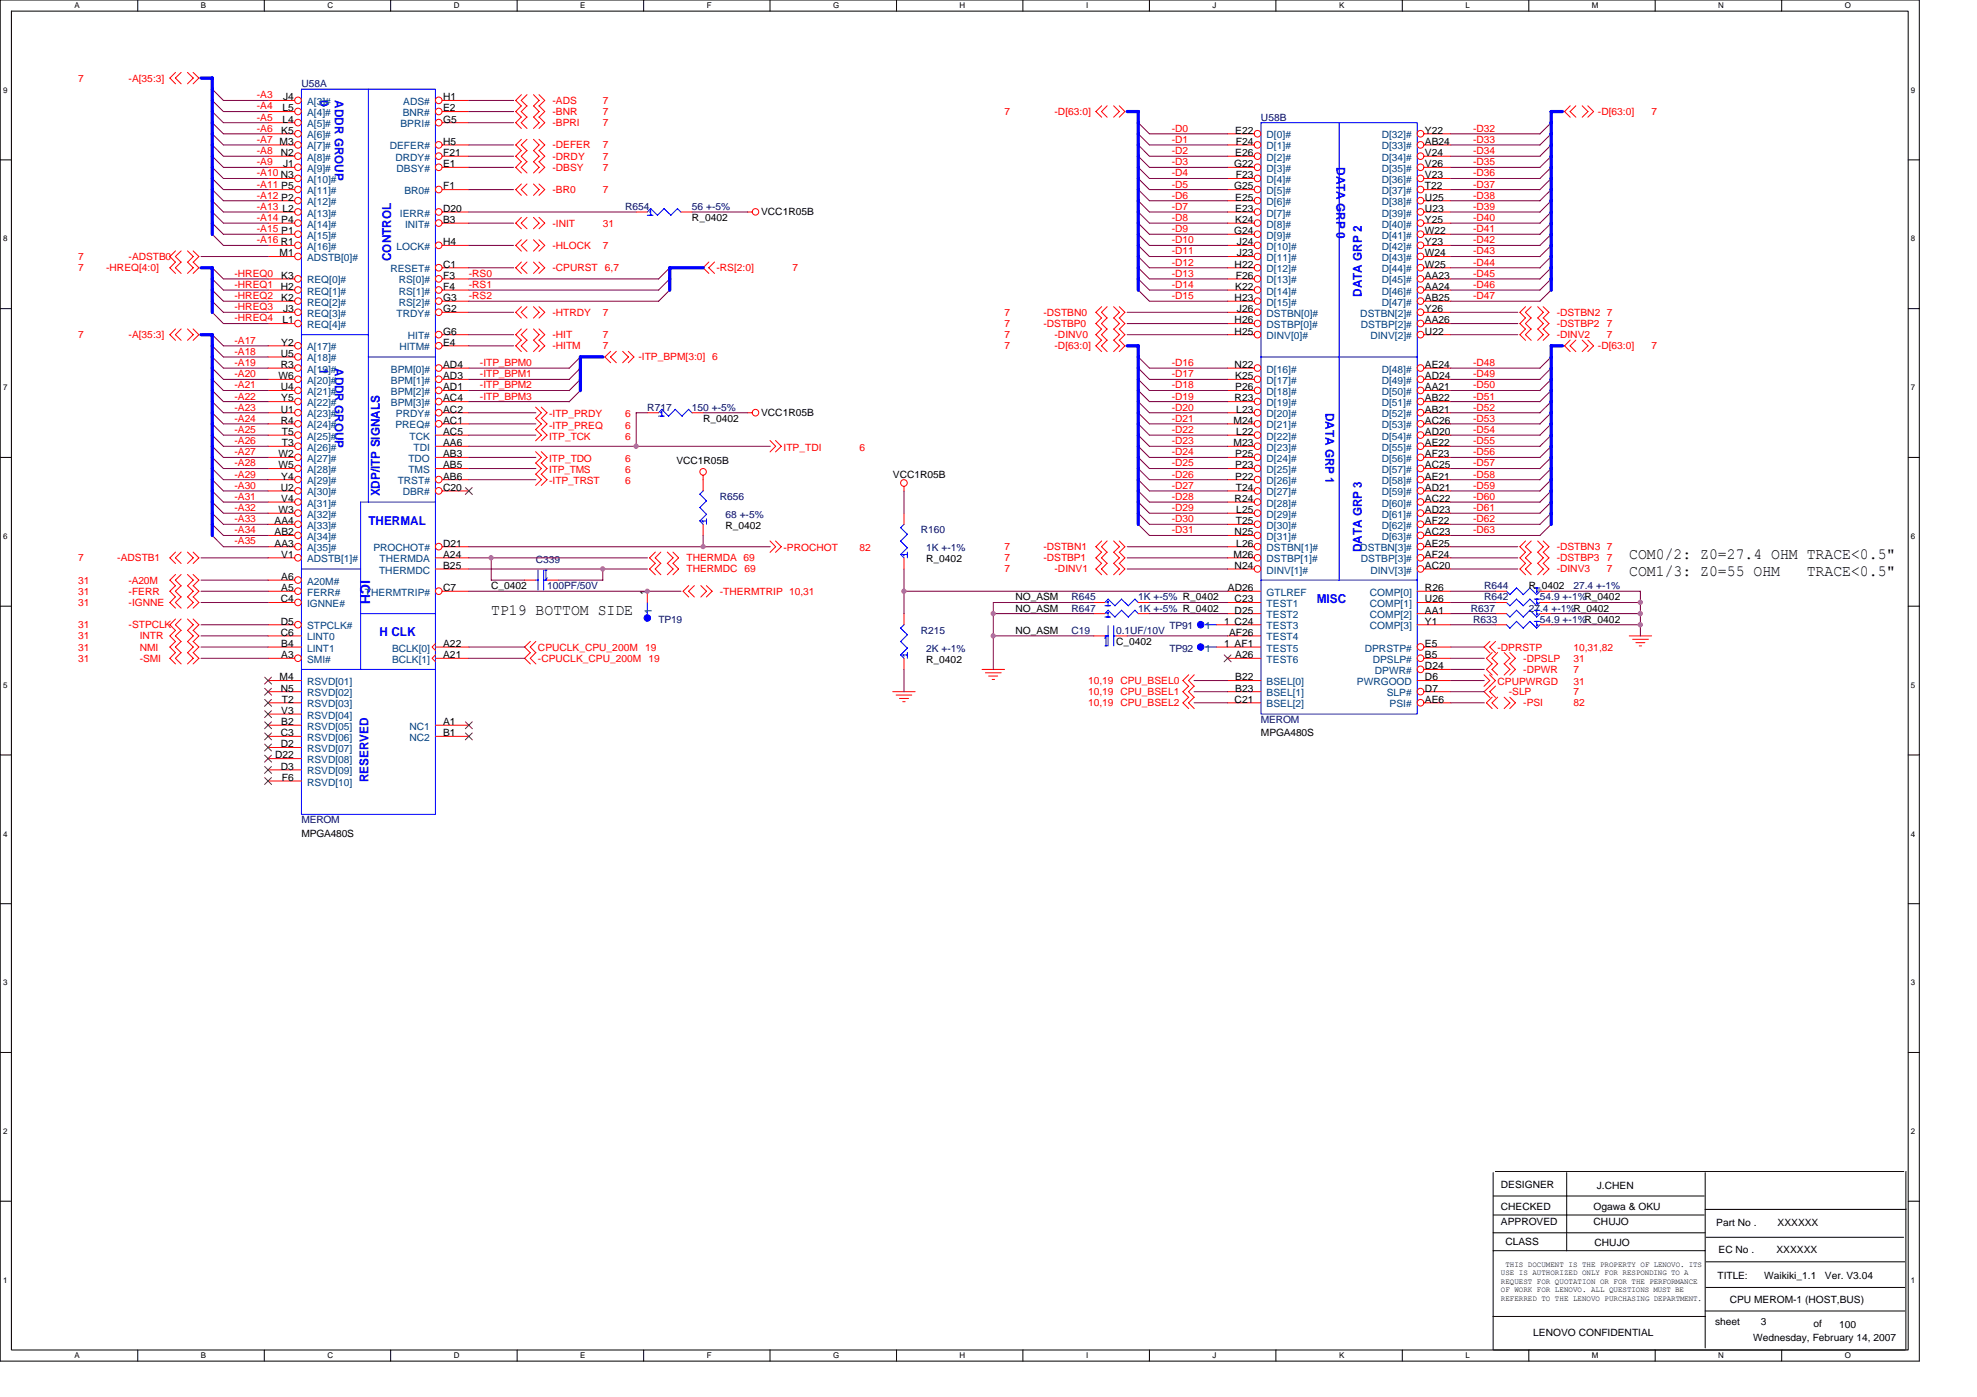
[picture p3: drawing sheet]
<svg xmlns="http://www.w3.org/2000/svg" width="297mm" height="210mm" viewBox="0 0 297 210" stroke-linecap="round" stroke-linejoin="round" font-family="sans-serif">
<defs><g id="words">
<g font-size="2.3">
<text x="244.8" y="84">COM0/2: Z0=27.4 OHM TRACE&lt;0.5&quot;</text>
<text x="244.8" y="86.5">COM1/3: Z0=55 OHM</text>
<text x="271.5" y="86.5">TRACE&lt;0.5&quot;</text>
<text x="73.8" y="92.4">TP19 BOTTOM SIDE</text>
</g>
<text font-size="2" fill="#00f" x="54.2" y="87.2" transform="rotate(90 54.2 87.2)">ICH</text>
<g font-size="1.8" fill="#00f">
<text x="48.1" y="15.1" transform="rotate(90 48.1 15.1)">0</text>
<text x="50.3" y="15.1" transform="rotate(90 50.3 15.1)">ADDR GROUP</text>
<text x="200.8" y="25.1" transform="rotate(90 200.8 25.1)">DATA GRP 0</text>
<text x="58.8" y="39.2" transform="rotate(-90 58.8 39.2)">CONTROL</text>
<text x="204.6" y="44.6" transform="rotate(-90 204.6 44.6)">DATA GRP 2</text>
<text x="48.1" y="55.3" transform="rotate(90 48.1 55.3)">1</text>
<text x="50.3" y="55.3" transform="rotate(90 50.3 55.3)">ADDR GROUP</text>
<text x="199.2" y="62" transform="rotate(90 199.2 62)">DATA GRP 1</text>
<text x="57.1" y="74.6" transform="rotate(-90 57.1 74.6)">XDP/ITP SIGNALS</text>
<text x="55.3" y="78.8">THERMAL</text>
<text x="204.6" y="83" transform="rotate(-90 204.6 83)">DATA GRP 3</text>
<text x="57" y="95.6">H CLK</text>
<text x="197.8" y="90.6">MISC</text>
<text x="55.4" y="117.5" transform="rotate(-90 55.4 117.5)">RESERVED</text>
</g>
<g font-size="1.5" fill="#f00">
<text x="11.8" y="12.3">7</text>
<text x="19.3" y="12.3">-A[35:3]</text>
<text x="38.6" y="14.8">-A3</text>
<text x="38.6" y="16.4">-A4</text>
<text x="83" y="15.6">-ADS</text>
<text x="83" y="17.3">-BNR</text>
<text x="90.6" y="17.3">7</text>
<text x="90.6" y="15.6">7</text>
<text x="150.9" y="17.3">7</text>
<text x="158.5" y="17.3">-D[63:0]</text>
<text x="240.1" y="17.3">-D[63:0]</text>
<text x="248.1" y="17.3">7</text>
<text x="38.6" y="21.5">-A7 M3</text>
<text x="38.6" y="18.1">-A5</text>
<text x="38.6" y="23.1">-A8</text>
<text x="38.6" y="19.8">-A6</text>
<text x="83" y="18.9">-BPRI</text>
<text x="83" y="24">-DRDY</text>
<text x="83" y="22.3">-DEFER</text>
<text x="90.6" y="24">7</text>
<text x="90.6" y="22.3">7</text>
<text x="90.6" y="18.9">7</text>
<text x="176.1" y="23.1">-D2</text>
<text x="176.1" y="19.8">-D0</text>
<text x="176.1" y="21.5">-D1</text>
<text x="221.3" y="19.8">-D32</text>
<text x="221.3" y="21.5">-D33</text>
<text x="221.3" y="23.1">-D34</text>
<text x="38.6" y="28.2">-A11 P5</text>
<text x="38.6" y="24.8">-A9</text>
<text x="38.6" y="29.8">-A12 P2</text>
<text x="38.6" y="26.5">-A10 N3</text>
<text x="83" y="25.7">-DBSY</text>
<text x="83" y="29">-BR0</text>
<text x="90.6" y="29">7</text>
<text x="90.6" y="25.7">7</text>
<text x="176.1" y="26.5">-D4</text>
<text x="176.1" y="29.8">-D6</text>
<text x="176.1" y="24.8">-D3</text>
<text x="176.1" y="28.2">-D5</text>
<text x="221.3" y="24.8">-D35</text>
<text x="221.3" y="28.2">-D37</text>
<text x="221.3" y="26.5">-D36</text>
<text x="221.3" y="29.8">-D38</text>
<text x="38.6" y="34.9">-A15 P1</text>
<text x="38.6" y="31.5">-A13 L2</text>
<text x="38.6" y="33.2">-A14 P4</text>
<text x="83" y="34">-INIT</text>
<text x="90.6" y="34">31</text>
<text x="176.1" y="33.2">-D8</text>
<text x="176.1" y="34.9">-D9</text>
<text x="176.1" y="31.5">-D7</text>
<text x="221.3" y="31.5">-D39</text>
<text x="221.3" y="33.2">-D40</text>
<text x="221.3" y="34.9">-D41</text>
<text x="11.8" y="39.1">7</text>
<text x="11.8" y="40.7">7</text>
<text x="16" y="40.7">-HREQ[4:0]</text>
<text x="19.3" y="39.1">-ADSTB0</text>
<text x="35.2" y="41.6">-HREQ0</text>
<text x="38.6" y="36.6">-A16 R1</text>
<text x="70.4" y="41.6">-RS0</text>
<text x="83" y="40.7">-CPURST</text>
<text x="83" y="37.4">-HLOCK</text>
<text x="90.6" y="37.4">7</text>
<text x="90.9" y="40.7">6,7</text>
<text x="107.7" y="40.7">-RS[2:0]</text>
<text x="119.1" y="40.7">7</text>
<text x="176.1" y="36.6">-D10</text>
<text x="176.1" y="38.2">-D11</text>
<text x="176.1" y="39.9">-D12</text>
<text x="176.1" y="41.6">-D13</text>
<text x="221.3" y="38.2">-D43</text>
<text x="221.3" y="39.9">-D44</text>
<text x="221.3" y="36.6">-D42</text>
<text x="221.3" y="41.6">-D45</text>
<text x="35.2" y="46.6">-HREQ3</text>
<text x="35.2" y="43.3">-HREQ1</text>
<text x="35.2" y="44.9">-HREQ2</text>
<text x="70.4" y="43.3">-RS1</text>
<text x="70.4" y="44.9">-RS2</text>
<text x="83" y="47.5">-HTRDY</text>
<text x="90.6" y="47.5">7</text>
<text x="150.9" y="47.5">7</text>
<text x="156.8" y="47.5">-DSTBN0</text>
<text x="176.1" y="43.3">-D14</text>
<text x="176.1" y="44.9">-D15</text>
<text x="221.3" y="44.9">-D47</text>
<text x="221.3" y="43.3">-D46</text>
<text x="233.9" y="47.5">-DSTBN2 7</text>
<text x="11.8" y="50.8">7</text>
<text x="19.3" y="50.8">-A[35:3]</text>
<text x="35.2" y="51.6">-A17</text>
<text x="35.2" y="53.3">-A18</text>
<text x="35.2" y="48.3">-HREQ4</text>
<text x="83" y="50.8">-HIT</text>
<text x="83" y="52.5">-HITM</text>
<text x="90.6" y="50.8">7</text>
<text x="90.6" y="52.5">7</text>
<text x="150.9" y="52.5">7</text>
<text x="150.9" y="50.8">7</text>
<text x="150.9" y="49.1">7</text>
<text x="156.8" y="49.1">-DSTBP0</text>
<text x="158.5" y="52.5">-D[63:0]</text>
<text x="158.5" y="50.8">-DINV0</text>
<text x="233.9" y="49.1">-DSTBP2</text>
<text x="233.9" y="50.8">-DINV2</text>
<text x="240.1" y="52.5">-D[63:0]</text>
<text x="241.4" y="50.8">7</text>
<text x="241.4" y="49.1">7</text>
<text x="248.1" y="52.5">7</text>
<text x="35.2" y="58.4">-A21</text>
<text x="35.2" y="56.7">-A20</text>
<text x="35.2" y="55">-A19</text>
<text x="72.1" y="55">-ITP_BPM0</text>
<text x="72.1" y="58.4">-ITP_BPM2</text>
<text x="72.1" y="56.7">-ITP_BPM1</text>
<text x="95.9" y="54.2">-ITP_BPM[3:0] 6</text>
<text x="176.1" y="58.4">-D18</text>
<text x="176.1" y="55">-D16</text>
<text x="176.1" y="56.7">-D17</text>
<text x="221.3" y="56.7">-D49</text>
<text x="221.3" y="58.4">-D50</text>
<text x="221.3" y="55">-D48</text>
<text x="35.2" y="61.7">-A23</text>
<text x="35.2" y="65">-A25</text>
<text x="35.2" y="60">-A22</text>
<text x="35.2" y="63.4">-A24</text>
<text x="72.1" y="60">-ITP_BPM3</text>
<text x="82.5" y="64.4">-ITP_PREQ</text>
<text x="82.5" y="62.7">-ITP_PRDY</text>
<text x="93.9" y="62.7">6</text>
<text x="93.9" y="64.4">6</text>
<text x="176.1" y="63.4">-D21</text>
<text x="176.1" y="65">-D22</text>
<text x="176.1" y="60">-D19</text>
<text x="176.1" y="61.7">-D20</text>
<text x="221.3" y="60">-D51</text>
<text x="221.3" y="63.4">-D53</text>
<text x="221.3" y="61.7">-D52</text>
<text x="221.3" y="65">-D54</text>
<text x="35.2" y="68.4">-A27</text>
<text x="35.2" y="70.1">-A28</text>
<text x="35.2" y="71.8">-A29</text>
<text x="35.2" y="66.7">-A26</text>
<text x="82.5" y="71.1">ITP_TMS</text>
<text x="82.5" y="69.4">ITP_TDO</text>
<text x="82.5" y="66.1">ITP_TCK</text>
<text x="93.9" y="71.1">6</text>
<text x="93.9" y="66.1">6</text>
<text x="93.9" y="69.4">6</text>
<text x="117.7" y="67.7">ITP_TDI</text>
<text x="129.1" y="67.7">6</text>
<text x="176.1" y="66.7">-D23</text>
<text x="176.1" y="68.4">-D24</text>
<text x="176.1" y="71.8">-D26</text>
<text x="176.1" y="70.1">-D25</text>
<text x="221.3" y="66.7">-D55</text>
<text x="221.3" y="68.4">-D56</text>
<text x="221.3" y="70.1">-D57</text>
<text x="221.3" y="71.8">-D58</text>
<text x="35.2" y="73.4">-A30</text>
<text x="35.2" y="75.1">-A31</text>
<text x="35.2" y="76.8">-A32</text>
<text x="82.5" y="72.8">-ITP_TRST</text>
<text x="93.9" y="72.8">6</text>
<text x="176.1" y="76.8">-D29</text>
<text x="176.1" y="73.4">-D27</text>
<text x="176.1" y="75.1">-D28</text>
<text x="221.3" y="75.1">-D60</text>
<text x="221.3" y="76.8">-D61</text>
<text x="221.3" y="73.4">-D59</text>
<text x="35.2" y="80.1">-A34</text>
<text x="35.2" y="78.5">-A33</text>
<text x="35.2" y="81.8">-A35</text>
<text x="117.7" y="82.8">-PROCHOT</text>
<text x="129.1" y="82.8">82</text>
<text x="150.9" y="82.7">7</text>
<text x="156.8" y="82.7">-DSTBN1</text>
<text x="176.1" y="80.1">-D31</text>
<text x="176.1" y="78.5">-D30</text>
<text x="221.3" y="78.5">-D62</text>
<text x="221.3" y="80.1">-D63</text>
<text x="233.9" y="82.7">-DSTBN3 7</text>
<text x="11.8" y="89.4">31</text>
<text x="11.8" y="87.7">31</text>
<text x="11.8" y="84.3">7</text>
<text x="17.6" y="84.3">-ADSTB1</text>
<text x="19.3" y="89.4">-FERR</text>
<text x="19.3" y="87.7">-A20M</text>
<text x="103.1" y="86">THERMDC 69</text>
<text x="103.1" y="84.3">THERMDA 69</text>
<text x="108.2" y="89.4">-THERMTRIP 10,31</text>
<text x="150.9" y="86">7</text>
<text x="150.9" y="84.3">7</text>
<text x="156.8" y="84.3">-DSTBP1</text>
<text x="158.5" y="86">-DINV1</text>
<text x="233.9" y="84.3">-DSTBP3</text>
<text x="233.9" y="86">-DINV3</text>
<text x="241.4" y="86">7</text>
<text x="241.4" y="84.3">7</text>
<text x="11.8" y="91">31</text>
<text x="11.8" y="94.4">31</text>
<text x="19.3" y="91">-IGNNE</text>
<text x="19.3" y="94.4">-STPCLK</text>
<text x="11.8" y="99.4">31</text>
<text x="11.8" y="96.1">31</text>
<text x="11.8" y="97.7">31</text>
<text x="21" y="99.4">-SMI</text>
<text x="21" y="96.1">INTR</text>
<text x="21" y="97.7">NMI</text>
<text x="80.8" y="99.4">-CPUCLK_CPU_200M</text>
<text x="80.8" y="97.7">CPUCLK_CPU_200M</text>
<text x="96.9" y="97.7">19</text>
<text x="97.4" y="99.4">19</text>
<text x="225" y="97.7">-DPRSTP</text>
<text x="228.9" y="99.4">-DPSLP</text>
<text x="228.9" y="101.1">-DPWR</text>
<text x="236.4" y="99.4">31</text>
<text x="236.4" y="97.7">10,31,82</text>
<text x="236.4" y="101.1">7</text>
<text x="163.5" y="104.5">10,19 CPU_BSEL1</text>
<text x="163.5" y="102.8">10,19 CPU_BSEL0</text>
<text x="163.5" y="106.1">10,19 CPU_BSEL2</text>
<text x="225" y="102.9">CPUPWRGD</text>
<text x="226.7" y="104.5">-SLP</text>
<text x="228.9" y="106.1">-PSI</text>
<text x="236.4" y="102.9">31</text>
<text x="236.4" y="104.5">7</text>
<text x="236.4" y="106.1">82</text>
</g>
<g font-size="1.5">
<text x="42.4" y="16.7">L5</text>
<text x="42.5" y="15.1">J4</text>
<text x="66.6" y="15.1">H1</text>
<text x="66.6" y="16.7">E2</text>
<text x="42.2" y="23.5">N2</text>
<text x="42.3" y="20.1">K5</text>
<text x="42.4" y="18.4">L4</text>
<text x="66.6" y="18.4">G5</text>
<text x="66.6" y="21.8">H5</text>
<text x="66.6" y="23.5">F21</text>
<text x="185.6" y="20.1">E22</text>
<text x="185.6" y="23.5">E26</text>
<text x="185.7" y="21.8">F24</text>
<text x="214.1" y="20.1">Y22</text>
<text x="214.1" y="21.8">AB24</text>
<text x="214.1" y="23.5">V24</text>
<text x="42.5" y="25.1">J1</text>
<text x="66.6" y="28.5">F1</text>
<text x="66.6" y="25.1">E1</text>
<text x="185.4" y="25.1">G22</text>
<text x="185.4" y="28.5">G25</text>
<text x="185.7" y="26.8">F23</text>
<text x="214.1" y="25.1">V26</text>
<text x="214.1" y="26.8">V23</text>
<text x="214.1" y="28.5">T22</text>
<text x="66.6" y="31.8">D20</text>
<text x="66.6" y="33.5">B3</text>
<text x="104" y="33.2">R_0402</text>
<text x="114.4" y="32.4">VCC1R05B</text>
<text x="185.4" y="35.2">G24</text>
<text x="185.6" y="30.1">E25</text>
<text x="185.6" y="31.8">E23</text>
<text x="185.6" y="33.5">K24</text>
<text x="214.1" y="30.1">U25</text>
<text x="214.1" y="31.8">U23</text>
<text x="214.1" y="33.5">Y25</text>
<text x="214.1" y="35.2">W22</text>
<text x="42" y="38.5">M1</text>
<text x="42.3" y="41.9">K3</text>
<text x="66.6" y="36.9">H4</text>
<text x="66.6" y="40.2">C1</text>
<text x="66.6" y="41.9">F3</text>
<text x="185.5" y="40.2">H22</text>
<text x="185.7" y="41.9">F26</text>
<text x="185.8" y="36.9">J24</text>
<text x="185.8" y="38.5">J23</text>
<text x="214.1" y="36.9">Y23</text>
<text x="214.1" y="38.5">W24</text>
<text x="214.1" y="40.2">W25</text>
<text x="214.1" y="41.9">AA23</text>
<text x="42.2" y="43.6">H2</text>
<text x="42.3" y="45.2">K2</text>
<text x="42.5" y="46.9">J3</text>
<text x="66.6" y="43.6">F4</text>
<text x="66.6" y="45.2">G3</text>
<text x="66.6" y="46.9">G2</text>
<text x="185.5" y="45.2">H23</text>
<text x="185.6" y="43.6">K22</text>
<text x="185.8" y="46.9">J26</text>
<text x="214.1" y="43.6">AA24</text>
<text x="214.1" y="45.2">AB25</text>
<text x="214.1" y="46.9">Y26</text>
<text x="42.2" y="53.6">U5</text>
<text x="42.3" y="51.9">Y2</text>
<text x="42.4" y="48.6">L1</text>
<text x="66.6" y="50.3">G6</text>
<text x="66.6" y="51.9">E4</text>
<text x="185.5" y="50.3">H25</text>
<text x="185.5" y="48.6">H26</text>
<text x="214.1" y="50.3">U22</text>
<text x="214.1" y="48.6">AA26</text>
<text x="41.8" y="57">W6</text>
<text x="42.2" y="55.3">R3</text>
<text x="42.2" y="58.7">U4</text>
<text x="66.6" y="55.3">AD4</text>
<text x="66.6" y="57">AD3</text>
<text x="66.6" y="58.7">AD1</text>
<text x="185.5" y="55.3">N22</text>
<text x="185.6" y="57">K25</text>
<text x="185.6" y="58.7">P26</text>
<text x="214.1" y="55.3">AE24</text>
<text x="214.1" y="57">AD24</text>
<text x="214.1" y="58.7">AA21</text>
<text x="42.2" y="62">U1</text>
<text x="42.2" y="63.7">R4</text>
<text x="42.3" y="60.3">Y5</text>
<text x="42.4" y="65.4">T5</text>
<text x="66.6" y="60.3">AC4</text>
<text x="66.6" y="62">AC2</text>
<text x="66.6" y="63.7">AC1</text>
<text x="66.6" y="65.4">AC5</text>
<text x="105.6" y="63.4">R_0402</text>
<text x="114.4" y="62.5">VCC1R05B</text>
<text x="185.3" y="63.7">M24</text>
<text x="185.5" y="60.3">R23</text>
<text x="185.8" y="62">L23</text>
<text x="185.8" y="65.4">L22</text>
<text x="214.1" y="60.3">AB22</text>
<text x="214.1" y="62">AB21</text>
<text x="214.1" y="63.7">AC26</text>
<text x="214.1" y="65.4">AD20</text>
<text x="41.8" y="68.7">W2</text>
<text x="41.8" y="70.4">W5</text>
<text x="42.4" y="67">T3</text>
<text x="66.6" y="67">AA6</text>
<text x="66.6" y="68.7">AB3</text>
<text x="66.6" y="70.4">AB5</text>
<text x="101.6" y="69.7">VCC1R05B</text>
<text x="134.2" y="71.8">VCC1R05B</text>
<text x="185.3" y="67">M23</text>
<text x="185.6" y="68.7">P25</text>
<text x="185.6" y="70.4">P23</text>
<text x="214.1" y="67">AE22</text>
<text x="214.1" y="68.7">AF23</text>
<text x="214.1" y="70.4">AC25</text>
<text x="41.8" y="77.1">W3</text>
<text x="42.2" y="73.7">U2</text>
<text x="42.3" y="72.1">Y4</text>
<text x="42.3" y="75.4">V4</text>
<text x="66.6" y="73.7">C20</text>
<text x="66.6" y="72.1">AB6</text>
<text x="185.5" y="75.4">R24</text>
<text x="185.6" y="72.1">P22</text>
<text x="185.7" y="73.7">T24</text>
<text x="185.8" y="77.1">L25</text>
<text x="214.1" y="72.1">AE21</text>
<text x="214.1" y="73.7">AD21</text>
<text x="214.1" y="75.4">AC22</text>
<text x="214.1" y="77.1">AD23</text>
<text x="41.3" y="78.8">AA4</text>
<text x="41.3" y="80.4">AB2</text>
<text x="41.3" y="82.1">AA3</text>
<text x="42.3" y="83.8">V1</text>
<text x="66.6" y="82.1">D21</text>
<text x="66.6" y="83.8">A24</text>
<text x="109" y="79.5">R_0402</text>
<text x="185.3" y="83.8">M26</text>
<text x="185.5" y="80.4">N25</text>
<text x="185.7" y="78.8">T25</text>
<text x="185.8" y="82.1">L26</text>
<text x="214.1" y="78.8">AF22</text>
<text x="214.1" y="80.4">AC23</text>
<text x="214.1" y="82.1">AE25</text>
<text x="214.1" y="83.8">AF24</text>
<text x="42.3" y="87.1">A6</text>
<text x="42.3" y="88.8">A5</text>
<text x="66.6" y="88.8">C7</text>
<text x="66.6" y="85.5">B25</text>
<text x="73.8" y="88.5">C_0402</text>
<text x="97.2" y="89.4" transform="rotate(-90 97.2 89.4)">1</text>
<text x="139.2" y="84.5">R_0402</text>
<text x="184.5" y="88.8">AD26</text>
<text x="185.5" y="85.5">N24</text>
<text x="214.1" y="88.8">R26</text>
<text x="214.1" y="85.5">AC20</text>
<text x="229.7" y="88.5">R_0402</text>
<text x="42.2" y="90.5">C4</text>
<text x="42.2" y="95.5">C6</text>
<text x="42.2" y="93.9">D5</text>
<text x="152.6" y="91.9">NO_ASM</text>
<text x="152.6" y="95.2">NO_ASM</text>
<text x="152.6" y="90.2">NO_ASM</text>
<text x="183.9" y="93.9">1 C24</text>
<text x="184.7" y="95.5">AF26</text>
<text x="185.5" y="92.2">D25</text>
<text x="185.5" y="90.5">C23</text>
<text x="214.1" y="90.5">U26</text>
<text x="214.1" y="92.2">AA1</text>
<text x="214.1" y="93.9">Y1</text>
<text x="42.3" y="97.2">B4</text>
<text x="42.3" y="98.9">A3</text>
<text x="66.6" y="97.2">A22</text>
<text x="66.6" y="98.9">A21</text>
<text x="139.2" y="99.6">R_0402</text>
<text x="167.7" y="96.9">C_0402</text>
<text x="183.9" y="97.2">1 AF1</text>
<text x="185.6" y="98.9">A26</text>
<text x="214.1" y="97.2">E5</text>
<text x="214.1" y="98.9">B5</text>
<text x="214.1" y="100.6">D24</text>
<text x="42" y="102.2">M4</text>
<text x="42.2" y="103.9">N5</text>
<text x="42.3" y="107.3">V3</text>
<text x="42.4" y="105.6">T2</text>
<text x="185.5" y="105.6">C21</text>
<text x="185.6" y="102.2">B22</text>
<text x="185.6" y="103.9">B23</text>
<text x="214.1" y="105.6">AE6</text>
<text x="214.1" y="102.2">D6</text>
<text x="214.1" y="103.9">D7</text>
<text x="41.3" y="114">D22</text>
<text x="42.2" y="110.6">C3</text>
<text x="42.2" y="112.3">D2</text>
<text x="42.3" y="108.9">B2</text>
<text x="66.6" y="108.9">A1</text>
<text x="66.6" y="110.6">B1</text>
<text x="189.5" y="110.7">MPGA480S</text>
<text x="42.2" y="115.7">D3</text>
<text x="42.4" y="117.3">F6</text>
<text x="45.3" y="125.7">MPGA480S</text>
<text x="225.5" y="178.5">DESIGNER</text>
<text x="239.9" y="178.7">J.CHEN</text>
<text x="225.5" y="181.7">CHECKED</text>
<text x="225.5" y="184.1">APPROVED</text>
<text x="239.4" y="181.7">Ogawa &amp; OKU</text>
<text x="239.4" y="184.1">CHUJO</text>
<text x="257.9" y="184.3">Part No .</text>
<text x="267.1" y="184.3">XXXXXX</text>
<text x="226.2" y="187.1">CLASS</text>
<text x="239.6" y="187.3">CHUJO</text>
<text x="258.2" y="188.3">EC No .</text>
<text x="266.9" y="188.3">XXXXXX</text>
<text x="258" y="192.1">TITLE:</text>
<text x="259.9" y="195.8">CPU MEROM-1 (HOST,BUS)</text>
<text x="265.1" y="192.1">Waikiki_1.1</text>
<text x="274.2" y="192.1">Ver. V3.04</text>
<text x="230.4" y="200.7">LENOVO CONFIDENTIAL</text>
<text x="257.7" y="199.2">sheet</text>
<text x="263.4" y="201.5">Wednesday, February 14, 2007</text>
<text x="264.6" y="199.2">3</text>
<text x="272.5" y="199.3">of</text>
<text x="276.3" y="199.5">100</text>
</g>
<g font-size="1.5" fill="#000080">
<text x="45.3" y="13.1">U58A</text>
<text x="189.5" y="18.1">U58B</text>
<text x="93.9" y="31.5">R654</text>
<text x="104" y="31.5">56 +-5%</text>
<text x="97.3" y="61.7">R717</text>
<text x="104" y="61.7">150 +-5%</text>
<text x="108.2" y="75.1">R656</text>
<text x="109" y="77.8">68 +-5%</text>
<text x="138.3" y="80.1">R160</text>
<text x="139.2" y="82.8">1K +-1%</text>
<text x="80.5" y="84.7">C339</text>
<text x="82.2" y="88.5">100PF/50V</text>
<text x="223" y="88.5">R644</text>
<text x="236.4" y="88.5">27.4 +-1%</text>
<text x="99" y="93.6">TP19</text>
<text x="138.3" y="95.2">R215</text>
<text x="161" y="91.9">R647</text>
<text x="161" y="95.2">C19</text>
<text x="161" y="90.2">R645</text>
<text x="167.7" y="95.2">0.1UF/10V</text>
<text x="171" y="91.9">1K +-5% R_0402</text>
<text x="171" y="90.2">1K +-5% R_0402</text>
<text x="175.7" y="94.6">TP91</text>
<text x="221" y="91.9">R637</text>
<text x="221.3" y="93.6">R633</text>
<text x="223" y="90.2">R642</text>
<text x="229.7" y="91.9">27.4 +-1%R_0402</text>
<text x="231.4" y="93.6">54.9 +-1%R_0402</text>
<text x="231.4" y="90.2">54.9 +-1%R_0402</text>
<text x="139.2" y="97.9">2K +-1%</text>
<text x="175.7" y="97.9">TP92</text>
<text x="189.5" y="108.6">MEROM</text>
<text x="45.3" y="123.7">MEROM</text>
</g>
<g font-size="1.5" fill="#004080">
<text x="46.1" y="15.8">A[3]#</text>
<text x="46.1" y="17.4">A[4]#</text>
<text x="60.5" y="17.4">BNR#</text>
<text x="60.6" y="15.8">ADS#</text>
<text x="46.1" y="19.1">A[5]#</text>
<text x="46.1" y="20.8">A[6]#</text>
<text x="46.1" y="22.5">A[7]#</text>
<text x="58.6" y="22.5">DEFER#</text>
<text x="60.2" y="19.1">BPRI#</text>
<text x="190.3" y="20.8">D[0]#</text>
<text x="190.3" y="22.5">D[1]#</text>
<text x="207.6" y="20.8">D[32]#</text>
<text x="207.6" y="22.5">D[33]#</text>
<text x="46.1" y="27.5">A[10]#</text>
<text x="46.1" y="29.2">A[11]#</text>
<text x="46.1" y="24.2">A[8]#</text>
<text x="46.1" y="25.8">A[9]#</text>
<text x="59.4" y="24.2">DRDY#</text>
<text x="59.6" y="25.8">DBSY#</text>
<text x="60.8" y="29.2">BR0#</text>
<text x="190.3" y="24.2">D[2]#</text>
<text x="190.3" y="25.8">D[3]#</text>
<text x="190.3" y="27.5">D[4]#</text>
<text x="190.3" y="29.2">D[5]#</text>
<text x="207.6" y="24.2">D[34]#</text>
<text x="207.6" y="25.8">D[35]#</text>
<text x="207.6" y="27.5">D[36]#</text>
<text x="207.6" y="29.2">D[37]#</text>
<text x="46.1" y="30.8">A[12]#</text>
<text x="46.1" y="32.5">A[13]#</text>
<text x="46.1" y="34.2">A[14]#</text>
<text x="46.1" y="35.9">A[15]#</text>
<text x="60.1" y="32.5">IERR#</text>
<text x="60.9" y="34.2">INIT#</text>
<text x="190.3" y="30.8">D[6]#</text>
<text x="190.3" y="32.5">D[7]#</text>
<text x="190.3" y="34.2">D[8]#</text>
<text x="190.3" y="35.9">D[9]#</text>
<text x="207.6" y="30.8">D[38]#</text>
<text x="207.6" y="32.5">D[39]#</text>
<text x="207.6" y="34.2">D[40]#</text>
<text x="207.6" y="35.9">D[41]#</text>
<text x="46.1" y="37.5">A[16]#</text>
<text x="46.1" y="39.2">ADSTB[0]#</text>
<text x="58.6" y="40.9">RESET#</text>
<text x="59.6" y="37.6">LOCK#</text>
<text x="190.3" y="37.5">D[10]#</text>
<text x="190.3" y="39.2">D[11]#</text>
<text x="190.3" y="40.9">D[12]#</text>
<text x="207.6" y="37.6">D[42]#</text>
<text x="207.6" y="39.2">D[43]#</text>
<text x="207.6" y="40.9">D[44]#</text>
<text x="46.1" y="42.6">REQ[0]#</text>
<text x="46.1" y="44.3">REQ[1]#</text>
<text x="46.1" y="45.9">REQ[2]#</text>
<text x="46.1" y="47.6">REQ[3]#</text>
<text x="59.6" y="47.6">TRDY#</text>
<text x="59.9" y="42.6">RS[0]#</text>
<text x="59.9" y="44.3">RS[1]#</text>
<text x="59.9" y="45.9">RS[2]#</text>
<text x="190.3" y="47.6">DSTBN[0]#</text>
<text x="190.3" y="42.6">D[13]#</text>
<text x="190.3" y="44.3">D[14]#</text>
<text x="190.3" y="45.9">D[15]#</text>
<text x="204.4" y="47.6">DSTBN[2]#</text>
<text x="207.6" y="42.6">D[45]#</text>
<text x="207.6" y="44.3">D[46]#</text>
<text x="207.6" y="45.9">D[47]#</text>
<text x="46.1" y="52.6">A[17]#</text>
<text x="46.1" y="49.3">REQ[4]#</text>
<text x="60" y="52.6">HITM#</text>
<text x="61.3" y="51">HIT#</text>
<text x="190.3" y="49.3">DSTBP[0]#</text>
<text x="190.3" y="51">DINV[0]#</text>
<text x="204.5" y="49.3">DSTBP[2]#</text>
<text x="205.9" y="51">DINV[2]#</text>
<text x="46.1" y="54.3">A[18]#</text>
<text x="46.1" y="56">A[19]#</text>
<text x="46.1" y="57.7">A[20]#</text>
<text x="46.1" y="59.4">A[21]#</text>
<text x="58.7" y="56">BPM[0]#</text>
<text x="58.7" y="57.7">BPM[1]#</text>
<text x="58.7" y="59.4">BPM[2]#</text>
<text x="190.3" y="56">D[16]#</text>
<text x="190.3" y="57.7">D[17]#</text>
<text x="190.3" y="59.4">D[18]#</text>
<text x="207.6" y="56">D[48]#</text>
<text x="207.6" y="57.7">D[49]#</text>
<text x="207.6" y="59.4">D[50]#</text>
<text x="46.1" y="61">A[22]#</text>
<text x="46.1" y="62.7">A[23]#</text>
<text x="46.1" y="64.4">A[24]#</text>
<text x="58.7" y="61">BPM[3]#</text>
<text x="59.4" y="64.4">PREQ#</text>
<text x="59.5" y="62.7">PRDY#</text>
<text x="190.3" y="61">D[19]#</text>
<text x="190.3" y="62.7">D[20]#</text>
<text x="190.3" y="64.4">D[21]#</text>
<text x="207.6" y="61">D[51]#</text>
<text x="207.6" y="62.7">D[52]#</text>
<text x="207.6" y="64.4">D[53]#</text>
<text x="46.1" y="66.1">A[25]#</text>
<text x="46.1" y="67.7">A[26]#</text>
<text x="46.1" y="69.4">A[27]#</text>
<text x="46.1" y="71.1">A[28]#</text>
<text x="61.4" y="69.4">TDO</text>
<text x="61.4" y="71.1">TMS</text>
<text x="61.5" y="66.1">TCK</text>
<text x="62.1" y="67.7">TDI</text>
<text x="190.3" y="66.1">D[22]#</text>
<text x="190.3" y="67.7">D[23]#</text>
<text x="190.3" y="69.4">D[24]#</text>
<text x="190.3" y="71.1">D[25]#</text>
<text x="207.6" y="66.1">D[54]#</text>
<text x="207.6" y="67.7">D[55]#</text>
<text x="207.6" y="69.4">D[56]#</text>
<text x="207.6" y="71.1">D[57]#</text>
<text x="46.1" y="72.8">A[29]#</text>
<text x="46.1" y="74.4">A[30]#</text>
<text x="46.1" y="76.1">A[31]#</text>
<text x="46.1" y="77.8">A[32]#</text>
<text x="59.8" y="72.8">TRST#</text>
<text x="60.5" y="74.4">DBR#</text>
<text x="190.3" y="72.8">D[26]#</text>
<text x="190.3" y="74.4">D[27]#</text>
<text x="190.3" y="76.1">D[28]#</text>
<text x="190.3" y="77.8">D[29]#</text>
<text x="207.6" y="72.8">D[58]#</text>
<text x="207.6" y="74.4">D[59]#</text>
<text x="207.6" y="76.1">D[60]#</text>
<text x="207.6" y="77.8">D[61]#</text>
<text x="46.1" y="79.5">A[33]#</text>
<text x="46.1" y="81.1">A[34]#</text>
<text x="46.1" y="82.8">A[35]#</text>
<text x="56.1" y="82.8">PROCHOT#</text>
<text x="190.3" y="82.8">DSTBN[1]#</text>
<text x="190.3" y="79.5">D[30]#</text>
<text x="190.3" y="81.1">D[31]#</text>
<text x="204.4" y="82.8">DSTBN[3]#</text>
<text x="207.6" y="79.5">D[62]#</text>
<text x="207.6" y="81.1">D[63]#</text>
<text x="46.1" y="87.8">A20M#</text>
<text x="46.1" y="84.5">ADSTB[1]#</text>
<text x="46.1" y="89.5">FERR#</text>
<text x="54.8" y="89.5">THERMTRIP#</text>
<text x="57" y="86.2">THERMDC</text>
<text x="57" y="84.5">THERMDA</text>
<text x="190.3" y="84.5">DSTBP[1]#</text>
<text x="190.3" y="89.5">GTLREF</text>
<text x="190.3" y="86.2">DINV[1]#</text>
<text x="204.5" y="84.5">DSTBP[3]#</text>
<text x="205.8" y="89.5">COMP[0]</text>
<text x="205.9" y="86.2">DINV[3]#</text>
<text x="46.1" y="94.6">STPCLK#</text>
<text x="46.1" y="91.2">IGNNE#</text>
<text x="98" y="92.2" transform="rotate(-90 98 92.2)">1</text>
<text x="181.1" y="94.6">1</text>
<text x="190.3" y="94.6">TEST3</text>
<text x="190.3" y="92.9">TEST2</text>
<text x="190.3" y="91.2">TEST1</text>
<text x="205.8" y="91.2">COMP[1]</text>
<text x="205.8" y="92.9">COMP[2]</text>
<text x="205.8" y="94.6">COMP[3]</text>
<text x="46.1" y="99.6">SMI#</text>
<text x="46.1" y="96.2">LINT0</text>
<text x="46.1" y="97.9">LINT1</text>
<text x="58.9" y="97.9">BCLK[0]</text>
<text x="58.9" y="99.6">BCLK[1]</text>
<text x="181.1" y="97.9">1</text>
<text x="190.3" y="97.9">TEST5</text>
<text x="190.3" y="96.2">TEST4</text>
<text x="190.3" y="99.6">TEST6</text>
<text x="205.1" y="97.9">DPRSTP#</text>
<text x="206.2" y="99.6">DPSLP#</text>
<text x="206.6" y="101.3">DPWR#</text>
<text x="46.1" y="102.9">RSVD[01]</text>
<text x="46.1" y="104.6">RSVD[02]</text>
<text x="46.1" y="106.3">RSVD[03]</text>
<text x="46.1" y="108">RSVD[04]</text>
<text x="190.3" y="102.9">BSEL[0]</text>
<text x="190.3" y="104.6">BSEL[1]</text>
<text x="190.3" y="106.3">BSEL[2]</text>
<text x="203.9" y="102.9">PWRGOOD</text>
<text x="208.4" y="104.6">SLP#</text>
<text x="208.8" y="106.3">PSI#</text>
<text x="46.1" y="109.6">RSVD[05]</text>
<text x="46.1" y="111.3">RSVD[06]</text>
<text x="46.1" y="113">RSVD[07]</text>
<text x="61.5" y="109.6">NC1</text>
<text x="61.5" y="111.3">NC2</text>
<text x="46.1" y="114.7">RSVD[08]</text>
<text x="46.1" y="116.4">RSVD[09]</text>
<text x="46.1" y="118">RSVD[10]</text>
</g>
<g font-size="1.2">
<text x="11.2" y="1.3">A</text>
<text x="30.2" y="1.3">B</text>
<text x="49.2" y="1.3">C</text>
<text x="68.2" y="1.3">D</text>
<text x="87.2" y="1.3">E</text>
<text x="106.2" y="1.3">F</text>
<text x="125.2" y="1.3">G</text>
<text x="144.2" y="1.3">H</text>
<text x="163.2" y="1.3">I</text>
<text x="182.2" y="1.3">J</text>
<text x="201.2" y="1.3">K</text>
<text x="220.2" y="1.3">L</text>
<text x="239.2" y="1.3">M</text>
<text x="258.2" y="1.3">N</text>
<text x="277.2" y="1.3">O</text>
<text x=".5" y="13.9">9</text>
<text x="287.1" y="13.9">9</text>
<text x=".5" y="36.3">8</text>
<text x="287.1" y="36.3">8</text>
<text x=".5" y="58.6">7</text>
<text x="287.1" y="58.6">7</text>
<text x=".5" y="81">6</text>
<text x="287.1" y="81">6</text>
<text x=".5" y="103.3">5</text>
<text x="287.1" y="103.3">5</text>
<text x=".5" y="125.7">4</text>
<text x="287.1" y="125.7">4</text>
<text x=".5" y="148">3</text>
<text x="287.1" y="148">3</text>
<text x=".5" y="170.4">2</text>
<text x="287.1" y="170.4">2</text>
<text x="225.5" y="191.6">USE IS AUTHORIZED ONLY FOR RESPONDING TO A</text>
<text x="226.2" y="190.4">THIS DOCUMENT IS THE PROPERTY OF LENOVO. ITS</text>
<text x=".5" y="192.7">1</text>
<text x="225.5" y="192.9">REQUEST FOR QUOTATION OR FOR THE PERFORMANCE</text>
<text x="225.5" y="194.2">OF WORK FOR LENOVO. ALL QUESTIONS MUST BE</text>
<text x="225.5" y="195.5">REFERRED TO THE LENOVO PURCHASING DEPARTMENT.</text>
<text x="287.1" y="192.7">1</text>
<text x="11.2" y="204.1">A</text>
<text x="30.2" y="204.1">B</text>
<text x="49.2" y="204.1">C</text>
<text x="68.2" y="204.1">D</text>
<text x="87.2" y="204.1">E</text>
<text x="106.2" y="204.1">F</text>
<text x="125.2" y="204.1">G</text>
<text x="144.2" y="204.1">H</text>
<text x="163.2" y="204.1">I</text>
<text x="182.2" y="204.1">J</text>
<text x="201.2" y="204.1">K</text>
<text x="220.2" y="204.1">L</text>
<text x="239.2" y="204.1">M</text>
<text x="258.2" y="204.1">N</text>
<text x="277.2" y="204.1">O</text>
</g>
</g></defs>
<path d="M0 0h288.4v204.5h-288.4zM1.7 1.7h285v201.1h-285z" fill="none" stroke="#000" stroke-width=".15"/>
<g fill="#fff">
<path d="M11.2 .2h.8v1.3h-.8z"/>
<path d="M11.2 203h.8v1.4h-.8z"/>
</g>
<path d="M20.7 0v1.7M20.7 202.8v1.7" fill="none" stroke="#000" stroke-width=".15"/>
<g fill="#fff">
<path d="M30.2 .2h.8v1.3h-.8z"/>
<path d="M30.2 203h.8v1.4h-.8z"/>
</g>
<path d="M39.7 0v1.7M39.7 202.8v1.7" fill="none" stroke="#000" stroke-width=".15"/>
<g fill="#fff">
<path d="M49.2 .2h.8v1.3h-.8z"/>
<path d="M49.2 203h.8v1.4h-.8z"/>
</g>
<path d="M58.7 0v1.7M58.7 202.8v1.7" fill="none" stroke="#000" stroke-width=".15"/>
<g fill="#fff">
<path d="M68.2 .2h.8v1.3h-.8z"/>
<path d="M68.2 203h.8v1.4h-.8z"/>
</g>
<path d="M77.7 0v1.7M77.7 202.8v1.7" fill="none" stroke="#000" stroke-width=".15"/>
<g fill="#fff">
<path d="M87.2 .2h.8v1.3h-.8z"/>
<path d="M87.2 203h.8v1.4h-.8z"/>
</g>
<path d="M96.7 0v1.7M96.7 202.8v1.7" fill="none" stroke="#000" stroke-width=".15"/>
<g fill="#fff">
<path d="M106.2 .2h.7v1.3h-.7z"/>
<path d="M106.2 203h.7v1.4h-.7z"/>
</g>
<path d="M115.7 0v1.7M115.7 202.8v1.7" fill="none" stroke="#000" stroke-width=".15"/>
<g fill="#fff">
<path d="M125.2 .2h.9v1.3h-.9z"/>
<path d="M125.2 203h.9v1.4h-.9z"/>
</g>
<path d="M134.7 0v1.7M134.7 202.8v1.7" fill="none" stroke="#000" stroke-width=".15"/>
<g fill="#fff">
<path d="M144.2 .2h.8v1.3h-.8z"/>
<path d="M144.2 203h.8v1.4h-.8z"/>
</g>
<path d="M153.7 0v1.7M153.7 202.8v1.7" fill="none" stroke="#000" stroke-width=".15"/>
<g fill="#fff">
<path d="M163.2 .2h.3v1.3h-.3z"/>
<path d="M163.2 203h.3v1.4h-.3z"/>
</g>
<path d="M172.7 0v1.7M172.7 202.8v1.7" fill="none" stroke="#000" stroke-width=".15"/>
<g fill="#fff">
<path d="M182.2 .2h.6v1.3h-.6z"/>
<path d="M182.2 203h.6v1.4h-.6z"/>
</g>
<path d="M191.7 0v1.7M191.7 202.8v1.7" fill="none" stroke="#000" stroke-width=".15"/>
<g fill="#fff">
<path d="M201.2 .2h.8v1.3h-.8z"/>
<path d="M201.2 203h.8v1.4h-.8z"/>
</g>
<path d="M210.7 0v1.7M210.7 202.8v1.7" fill="none" stroke="#000" stroke-width=".15"/>
<g fill="#fff">
<path d="M220.2 .2h.6v1.3h-.6z"/>
<path d="M220.2 203h.6v1.4h-.6z"/>
</g>
<path d="M229.7 0v1.7M229.7 202.8v1.7" fill="none" stroke="#000" stroke-width=".15"/>
<g fill="#fff">
<path d="M239.2 .2h.9v1.3h-.9z"/>
<path d="M239.2 203h.9v1.4h-.9z"/>
</g>
<path d="M248.7 0v1.7M248.7 202.8v1.7" fill="none" stroke="#000" stroke-width=".15"/>
<g fill="#fff">
<path d="M258.2 .2h.8v1.3h-.8z"/>
<path d="M258.2 203h.8v1.4h-.8z"/>
</g>
<path d="M267.7 0v1.7M267.7 202.8v1.7" fill="none" stroke="#000" stroke-width=".15"/>
<g fill="#fff">
<path d="M277.2 .2h.9v1.3h-.9z"/>
<path d="M277.2 203h.9v1.4h-.9z"/>
<path d="M.5 12.8h.6v1.4h-.6z"/>
<path d="M287.1 12.8h.7v1.4h-.7z"/>
<path d="M.5 35.2h.6v1.3h-.6z"/>
<path d="M287.1 35.2h.7v1.3h-.7z"/>
</g>
<path d="M0 24h1.7M286.7 24h1.7" fill="none" stroke="#000" stroke-width=".15"/>
<g fill="#fff">
<path d="M.5 57.6h.6v1.3h-.6z"/>
<path d="M287.1 57.6h.7v1.3h-.7z"/>
</g>
<path d="M0 46.4h1.7M286.7 46.4h1.7" fill="none" stroke="#000" stroke-width=".15"/>
<g fill="#fff">
<path d="M.5 79.9h.6v1.3h-.6z"/>
<path d="M287.1 79.9h.7v1.3h-.7z"/>
</g>
<path d="M0 68.7h1.7M286.7 68.7h1.7" fill="none" stroke="#000" stroke-width=".15"/>
<g fill="#fff">
<path d="M.5 102.3h.6v1.3h-.6z"/>
<path d="M287.1 102.3h.7v1.3h-.7z"/>
</g>
<path d="M0 91.1h1.7M286.7 91.1h1.7" fill="none" stroke="#000" stroke-width=".15"/>
<g fill="#fff">
<path d="M.5 124.6h.6v1.3h-.6z"/>
<path d="M287.1 124.6h.7v1.3h-.7z"/>
</g>
<path d="M0 113.4h1.7M286.7 113.4h1.7" fill="none" stroke="#000" stroke-width=".15"/>
<g fill="#fff">
<path d="M.5 147h.6v1.3h-.6z"/>
<path d="M287.1 147h.7v1.3h-.7z"/>
</g>
<path d="M0 135.8h1.7M286.7 135.8h1.7" fill="none" stroke="#000" stroke-width=".15"/>
<g fill="#fff">
<path d="M.5 169.3h.6v1.3h-.6z"/>
<path d="M287.1 169.3h.7v1.3h-.7z"/>
</g>
<path d="M0 158.1h1.7M286.7 158.1h1.7" fill="none" stroke="#000" stroke-width=".15"/>
<g fill="#fff">
<path d="M.5 191.7h.6v1.3h-.6z"/>
<path d="M287.1 191.7h.7v1.3h-.7z"/>
</g>
<g fill="none" stroke="#000" stroke-width=".15">
<path d="M224.3 179.7h31.7M224.3 176.2v26.7M224.7 176h61.3M235.4 176.2v11.7M256.2 176.2v26.3M286.4 176v26.8M0 180.5h1.7M224.3 182.6h31.7M224.3 185.2h31.9M224.3 187.9h31.9M224.3 197.8h31.9M256.2 181.7h30.2"/>
<path d="M256.2 197h30M256.3 189.6h29.9M256.3 185.9h29.7M256.3 193.4h29.9M286.7 180.5h1.7M224.5 202.8h61.7"/>
</g>
<g fill="none" stroke="#f00" stroke-width=".15">
<path d="M26.4 10.9l-.9 .8 .9 .9M27.2 10.9l-.9 .8 .9 .9M28.2 10.9l.8 .8-.8 .9M29 10.9l.9 .8-.9 .9M40.3 15.1h4M40.3 16.8h4M40.3 18.4h4M66.4 15.1h4M66.4 16.8h4M66.4 18.4h4M78.3 17.6l-.8 .8 .8 .9M78.3 14.2l-.8 .9 .8 .8"/>
<path d="M78.3 15.9l-.8 .9 .8 .8M79.2 17.6l-.9 .8 .9 .9M79.2 14.2l-.9 .9 .9 .8M79.2 15.9l-.9 .9 .9 .8M80.2 17.6l.8 .8-.8 .9M80.2 14.2l.8 .9-.8 .8M80.2 15.9l.8 .9-.8 .8M81 17.6l.8 .8-.8 .9M81 14.2l.8 .9-.8 .8M81 15.9l.8 .9-.8 .8M165.5 15.9l-.8 .9 .8 .8M166.3 15.9l-.8 .9 .8 .8"/>
<path d="M167.3 15.9l.9 .9-.9 .8M168.2 15.9l.8 .9-.8 .8M235.9 15.9l-.8 .9 .8 .8M236.8 15.9l-.9 .9 .9 .8M237.7 15.9l.9 .9-.9 .8M238.6 15.9l.8 .9-.8 .8M26.4 39.4l-.9 .8 .9 .9M26.4 37.7l-.9 .8 .9 .9M27.2 39.4l-.9 .8 .9 .9M27.2 37.7l-.9 .8 .9 .9M28.2 39.4l.8 .8-.8 .9M28.2 37.7l.8 .8-.8 .9"/>
<path d="M29 39.4l.9 .8-.9 .9M29 37.7l.9 .8-.9 .9M40.3 31.9h4M40.3 20.1h4M40.3 21.8h4M40.3 36.9h4M40.3 38.5h4M40.3 23.5h4M40.3 25.1h4M40.3 26.8h4M40.3 28.5h4M40.3 30.2h4"/>
<path d="M40.3 33.5h4M40.3 35.2h4M66.4 31.9h4M66.4 21.8h4M66.4 36.9h4M66.4 23.5h4M66.4 25.1h4M66.4 28.5h4M66.4 33.5h4M78.3 39.4l-.8 .8 .8 .9M78.3 36l-.8 .9 .8 .8M78.3 24.3l-.8 .8 .8 .9"/>
<path d="M78.3 27.6l-.8 .9 .8 .9M78.3 22.6l-.8 .9 .8 .8M78.3 32.7l-.8 .8 .8 .9M78.3 20.9l-.8 .9 .8 .8M79.2 39.4l-.9 .8 .9 .9M79.2 36l-.9 .9 .9 .8M79.2 24.3l-.9 .8 .9 .9M79.2 27.6l-.9 .9 .9 .9M79.2 22.6l-.9 .9 .9 .8M79.2 32.7l-.9 .8 .9 .9M79.2 20.9l-.9 .9 .9 .8M80.2 39.4l.8 .8-.8 .9"/>
<path d="M80.2 36l.8 .9-.8 .8M80.2 24.3l.8 .8-.8 .9M80.2 27.6l.8 .9-.8 .9M80.2 22.6l.8 .9-.8 .8M80.2 32.7l.8 .8-.8 .9M80.2 20.9l.8 .9-.8 .8M81 39.4l.8 .8-.8 .9M81 36l.8 .9-.8 .8M81 24.3l.8 .8-.8 .9M81 27.6l.8 .9-.8 .9M81 22.6l.8 .9-.8 .8M81 32.7l.8 .8-.8 .9"/>
<path d="M81 20.9l.8 .9-.8 .8M95.6 31.9h1.7M102.3 31.9h1.7M106.5 39.4l-.9 .8 .9 .9M107.4 39.4l-.9 .8 .9 .9M112.3 31.9h.7M184.4 31.9h4M184.4 20.1h4M184.4 21.8h4M184.4 36.9h4M184.4 38.5h4M184.4 23.5h4"/>
<path d="M184.4 25.1h4M184.4 26.8h4M184.4 28.5h4M184.4 30.2h4M184.4 33.5h4M184.4 35.2h4M213.9 31.9h4.1M213.9 20.1h4.1M213.9 21.8h4.1M213.9 36.9h4.1M213.9 38.5h4.1M213.9 23.5h4.1"/>
<path d="M213.9 25.1h4.1M213.9 26.8h4.1M213.9 28.5h4.1M213.9 30.2h4.1M213.9 33.5h4.1M213.9 35.2h4.1M26.4 49.4l-.9 .9 .9 .8M27.2 49.4l-.9 .9 .9 .8M28.2 49.4l.8 .9-.8 .8M29 49.4l.9 .9-.9 .8M40.3 41.9h4M40.3 43.6h4"/>
<path d="M40.3 45.3h4M40.3 55.3h4M40.3 57h4M40.3 58.7h4M40.3 46.9h4M40.3 48.6h4M40.3 52h4M40.3 53.6h4M66.4 40.2h4M66.4 41.9h4M66.4 43.6h4M66.4 45.3h4"/>
<path d="M66.4 55.3h4M66.4 57h4M66.4 58.7h4M66.4 50.3h4M66.4 46.9h4M66.4 52h4M78.3 49.4l-.8 .9 .8 .8M78.3 46.1l-.8 .8 .8 .9M78.3 51.1l-.8 .9 .8 .8M79.2 49.4l-.9 .9 .9 .8M79.2 46.1l-.9 .8 .9 .9M79.2 51.1l-.9 .9 .9 .8"/>
<path d="M80.2 49.4l.8 .9-.8 .8M80.2 46.1l.8 .8-.8 .9M80.2 51.1l.8 .9-.8 .8M81 49.4l.8 .9-.8 .8M81 46.1l.8 .8-.8 .9M81 51.1l.8 .9-.8 .8M91.8 52.8l-.9 .8 .9 .9M92.6 52.8l-.9 .8 .9 .9M93.6 52.8l.8 .8-.8 .9M94.4 52.8l.8 .8-.8 .9M165.5 46.1l-.8 .8 .8 .9M165.5 51.1l-.8 .9 .8 .8"/>
<path d="M165.5 47.8l-.8 .8 .8 .9M165.5 49.4l-.8 .9 .8 .8M166.3 46.1l-.8 .8 .8 .9M166.3 51.1l-.8 .9 .8 .8M166.3 47.8l-.8 .8 .8 .9M166.3 49.4l-.8 .9 .8 .8M167.3 46.1l.9 .8-.9 .9M167.3 51.1l.9 .9-.9 .8M167.3 47.8l.9 .8-.9 .9M167.3 49.4l.9 .9-.9 .8M168.2 46.1l.8 .8-.8 .9M168.2 51.1l.8 .9-.8 .8"/>
<path d="M168.2 47.8l.8 .8-.8 .9M168.2 49.4l.8 .9-.8 .8M184.4 40.2h4M184.4 41.9h4M184.4 43.6h4M184.4 45.3h4M184.4 55.3h4M184.4 57h4M184.4 58.7h4M184.4 50.3h4M184.4 46.9h4M184.4 48.6h4"/>
<path d="M213.9 40.2h4.1M213.9 41.9h4.1M213.9 43.6h4.1M213.9 45.3h4.1M213.9 55.3h4.1M213.9 57h4.1M213.9 58.7h4.1M213.9 50.3h4.1M213.9 46.9h4.1M213.9 48.6h4.1M229.2 47.8l-.8 .8 .8 .9M229.2 46.1l-.8 .8 .8 .9"/>
<path d="M229.2 49.4l-.8 .9 .8 .8M230.1 47.8l-.9 .8 .9 .9M230.1 46.1l-.9 .8 .9 .9M230.1 49.4l-.9 .9 .9 .8M231 47.8l.9 .8-.9 .9M231 46.1l.9 .8-.9 .9M231 49.4l.9 .9-.9 .8M231.9 47.8l.8 .8-.8 .9M231.9 46.1l.8 .8-.8 .9M231.9 49.4l.8 .9-.8 .8M235.9 51.1l-.8 .9 .8 .8M236.8 51.1l-.9 .9 .9 .8"/>
<path d="M237.7 51.1l.9 .9-.9 .8M238.6 51.1l.8 .9-.8 .8M40.3 62h4M40.3 60.3h4M40.3 63.7h4M40.3 65.4h4M40.3 67.1h4M40.3 68.7h4M40.3 70.4h4M40.3 72.1h4M40.3 73.8h4M40.3 75.4h4"/>
<path d="M40.3 77.1h4M40.3 78.8h4M65.4 65.4h5M65.4 67.1h5M65.4 68.7h5M65.4 70.4h5M66.4 62h4M66.4 60.3h4M66.4 63.7h4M66.4 72.1h4M66.4 73.8h4M80.5 69.6l.8 .8-.8 .9"/>
<path d="M80.5 67.9l.8 .8-.8 .9M80.5 64.5l.8 .9-.8 .8M80.5 62.8l.8 .9-.8 .9M80.5 61.2l.8 .8-.8 .9M80.5 71.2l.8 .9-.8 .8M81.3 69.6l.9 .8-.9 .9M81.3 67.9l.9 .8-.9 .9M81.3 64.5l.9 .9-.9 .8M81.3 62.8l.9 .9-.9 .9M81.3 61.2l.9 .8-.9 .9M81.3 71.2l.9 .9-.9 .8M97.3 62h1.7"/>
<path d="M104 62h1.6M105.6 71.4v2.4M105.6 78.8v1.7M112.3 62h.7M115.7 66.2l.8 .9-.8 .8M116.5 66.2l.9 .9-.9 .8M135.8 73.1v.7M135.8 77.1v1.7M184.4 62h4M184.4 60.3h4M184.4 63.7h4M184.4 65.4h4"/>
<path d="M184.4 67.1h4M184.4 68.7h4M184.4 70.4h4M184.4 72.1h4M184.4 73.8h4M184.4 75.4h4M184.4 77.1h4M184.4 78.8h4M213.9 62h4.1M213.9 60.3h4.1M213.9 63.7h4.1M213.9 65.4h4.1"/>
<path d="M213.9 67.1h4.1M213.9 68.7h4.1M213.9 70.4h4.1M213.9 72.1h4.1M213.9 73.8h4.1M213.9 75.4h4.1M213.9 77.1h4.1M213.9 78.8h4.1M26.4 98l-.9 .9 .9 .9M26.4 88l-.9 .8 .9 .9M26.4 94.7l-.9 .8 .9 .9M26.4 83l-.9 .8 .9 .9"/>
<path d="M26.4 96.4l-.9 .8 .9 .9M26.4 89.7l-.9 .8 .9 .9M26.4 93l-.9 .9 .9 .8M26.4 86.3l-.9 .9 .9 .8M27.2 98l-.9 .9 .9 .9M27.2 94.7l-.9 .8 .9 .9M27.2 83l-.9 .8 .9 .9M27.2 88l-.9 .8 .9 .9M27.2 96.4l-.9 .8 .9 .9M27.2 89.7l-.9 .8 .9 .9M27.2 93l-.9 .9 .9 .8M27.2 86.3l-.9 .9 .9 .8"/>
<path d="M28.2 98l.8 .9-.8 .9M28.2 94.7l.8 .8-.8 .9M28.2 83l.8 .8-.8 .9M28.2 88l.8 .8-.8 .9M28.2 96.4l.8 .8-.8 .9M28.2 89.7l.8 .8-.8 .9M28.2 93l.8 .9-.8 .8M28.2 86.3l.8 .9-.8 .8M29 98l.9 .9-.9 .9M29 88l.9 .8-.9 .9M29 94.7l.9 .8-.9 .9M29 83l.9 .8-.9 .9"/>
<path d="M29 96.4l.9 .8-.9 .9M29 89.7l.9 .8-.9 .9M29 93l.9 .9-.9 .8M29 86.3l.9 .9-.9 .8M40.3 95.5h5M40.3 93.9h4M40.3 88.8h4M40.3 90.5h4M40.3 80.5h4M40.3 97.2h5M40.3 98.9h4M40.3 82.1h4"/>
<path d="M40.3 83.8h4M40.3 87.2h4M65.4 96.7l-.5 .5 .5 .5M65.4 98.4l-.5 .5 .5 .5M65.4 97.2h5M65.4 85.5h5M65.4 98.9h5M65.4 83.8h5M66.4 88.8h4M66.4 82.1h4M78.8 87.2h1.7M79.7 98l-.9 .9 .9 .9"/>
<path d="M79.7 96.4l-.9 .8 .9 .9M80.5 98l-.8 .9 .8 .9M80.5 96.4l-.8 .8 .8 .9M82.2 87.2h1.7M97.3 88.8v1.7M98.5 84.6l-.9 .9 .9 .9M98.5 83l-.9 .8 .9 .9M99.3 84.6l-.9 .9 .9 .9M99.3 83l-.9 .8 .9 .9M100.3 84.6l.8 .9-.8 .9M100.3 83l.8 .8-.8 .9M101.1 84.6l.9 .9-.9 .9"/>
<path d="M101.1 83l.9 .8-.9 .9M103.5 88l-.9 .8 .9 .9M104.3 88l-.8 .8 .8 .9M105.3 88l.8 .8-.8 .9M106.1 88l.9 .8-.9 .9M115.7 81.3l.8 .8-.8 .9M116.5 81.3l.9 .8-.9 .9M135.8 83.8v1.7M135.8 92.2v1.7M135.8 98.9v1.7M164.3 95.5h1.7M164.3 90.5h1.7"/>
<path d="M164.3 92.2h1.7M165.5 84.6l-.8 .9 .8 .9M165.5 83l-.8 .8 .8 .9M165.5 81.3l-.8 .8 .8 .9M166.3 84.6l-.8 .9 .8 .9M166.3 83l-.8 .8 .8 .9M166.3 81.3l-.8 .8 .8 .9M167.3 84.6l.9 .9-.9 .9M167.3 83l.9 .8-.9 .9M167.3 81.3l.9 .8-.9 .9M167.7 95.5h1.7M168.2 84.6l.8 .9-.8 .9"/>
<path d="M168.2 83l.8 .8-.8 .9M168.2 81.3l.8 .8-.8 .9M171 90.5h1.7M171 92.2h1.7M182.8 93.9h6.7M182.8 97.2h6.7M184.4 95.5h5.1M184.4 88.8h5.1M184.4 90.5h5.1M184.4 92.2h5.1M184.4 80.5h4M184.4 85.5h4"/>
<path d="M184.4 98.9h5.1M184.4 82.1h4M184.4 83.8h4M212.9 93.9h5.1M212.9 88.8h5.1M212.9 90.5h5.1M212.9 92.2h5.1M213.9 80.5h4.1M213.9 97.2h4.1M213.9 85.5h4.1M213.9 98.9h4.1M213.9 82.1h4.1"/>
<path d="M213.9 83.8h4.1M223.9 96.4l-.9 .8 .9 .9M224.2 98l-.9 .9 .9 .9M224.2 99.7l-.9 .9 .9 .8M224.7 93.9h1.7M224.7 88.8h1.7M224.7 90.5h1.7M224.7 92.2h1.7M224.7 96.4l-.9 .8 .9 .9M225 98l-.8 .9 .8 .9M225 99.7l-.8 .9 .8 .8M226 98l.9 .9-.9 .9"/>
<path d="M226 99.7l.9 .9-.9 .8M226.8 98l.9 .9-.9 .9M226.8 99.7l.9 .9-.9 .8M229.2 83l-.8 .8 .8 .9M229.2 84.6l-.8 .9 .8 .9M229.2 81.3l-.8 .8 .8 .9M230.1 83l-.9 .8 .9 .9M230.1 84.6l-.9 .9 .9 .9M230.1 81.3l-.9 .8 .9 .9M231 83l.9 .8-.9 .9M231 84.6l.9 .9-.9 .9M231 81.3l.9 .8-.9 .9"/>
<path d="M231.4 93.9h1.7M231.4 88.8h1.7M231.4 90.5h1.7M231.4 92.2h1.7M231.9 83l.8 .8-.8 .9M231.9 84.6l.8 .9-.8 .9M231.9 81.3l.8 .8-.8 .9M244.8 95.5h3.4M245.3 96.1h2.4M245.8 96.6h1.3M246.3 97h.4M40.3 103.9h5"/>
<path d="M40.3 105.6h5M40.3 102.3h5M40.3 107.3h5M40.3 109h5M40.3 110.6h5M40.3 112.3h5M40.3 114h5M40.3 115.7h5M40.3 117.3h5M65.4 109h5M65.4 110.6h5M134.1 103.9h3.4"/>
<path d="M134.6 104.4h2.4M135.1 104.9h1.4M135.6 105.4h.4M147.5 100.6h3.4M148.1 101.1h2.3M148.5 101.6h1.4M149.1 102.1h.3M178.6 103.1l-.9 .8 .9 .9M178.6 101.4l-.9 .9 .9 .8M178.6 104.8l-.9 .8 .9 .9M179.4 103.1l-.8 .8 .8 .9M179.4 101.4l-.8 .9 .8 .8"/>
<path d="M179.4 104.8l-.8 .8 .8 .9M184.4 103.9h5.1M184.4 105.6h5.1M184.4 102.3h5.1M212.9 102.3h5.1M213.9 100.6h4.1M213.9 103.9h4.1M213.9 105.6h4.1M223 101.4l.8 .9-.8 .8M223.8 101.4l.9 .9-.9 .8M223.9 103.1l-.9 .8 .9 .9M224.2 104.8l-.9 .8 .9 .9"/>
<path d="M224.7 103.1l-.9 .8 .9 .9M225 104.8l-.8 .8 .8 .9M226 104.8l.9 .8-.9 .9M226.8 104.8l.9 .8-.9 .9"/>
<circle cx="44.8" cy="18.4" r=".5"/>
<circle cx="44.8" cy="15.1" r=".5"/>
<circle cx="44.8" cy="16.8" r=".5"/>
<circle cx="65.9" cy="18.4" r=".5"/>
<circle cx="65.9" cy="15.1" r=".5"/>
<circle cx="65.9" cy="16.8" r=".5"/>
<circle cx="44.8" cy="25.1" r=".5"/>
<circle cx="44.8" cy="35.2" r=".5"/>
<circle cx="44.8" cy="33.5" r=".5"/>
<circle cx="44.8" cy="23.5" r=".5"/>
<circle cx="44.8" cy="38.5" r=".5"/>
<circle cx="44.8" cy="28.5" r=".5"/>
<circle cx="44.8" cy="20.1" r=".5"/>
<circle cx="44.8" cy="30.1" r=".5"/>
<circle cx="44.8" cy="21.8" r=".5"/>
<circle cx="44.8" cy="31.8" r=".5"/>
<circle cx="44.8" cy="36.9" r=".5"/>
<circle cx="44.8" cy="26.8" r=".5"/>
<circle cx="65.9" cy="25.1" r=".5"/>
<circle cx="65.9" cy="33.5" r=".5"/>
<circle cx="65.9" cy="23.5" r=".5"/>
<circle cx="65.9" cy="28.5" r=".5"/>
<circle cx="65.9" cy="21.8" r=".5"/>
<circle cx="65.9" cy="31.8" r=".5"/>
<circle cx="65.9" cy="36.9" r=".5"/>
<circle cx="113.5" cy="31.8" r=".49"/>
<circle cx="188.9" cy="35.2" r=".5"/>
<circle cx="188.9" cy="25.1" r=".5"/>
<circle cx="188.9" cy="23.5" r=".5"/>
<circle cx="188.9" cy="33.5" r=".5"/>
<circle cx="188.9" cy="28.5" r=".5"/>
<circle cx="188.9" cy="38.5" r=".5"/>
<circle cx="188.9" cy="20.1" r=".5"/>
<circle cx="188.9" cy="30.1" r=".5"/>
<circle cx="188.9" cy="21.8" r=".5"/>
<circle cx="188.9" cy="36.9" r=".5"/>
<circle cx="188.9" cy="26.8" r=".5"/>
<circle cx="188.9" cy="31.8" r=".5"/>
<circle cx="213.4" cy="25.1" r=".5"/>
<circle cx="213.4" cy="35.2" r=".5"/>
<circle cx="213.4" cy="33.5" r=".5"/>
<circle cx="213.4" cy="23.5" r=".5"/>
<circle cx="213.4" cy="28.5" r=".5"/>
<circle cx="213.4" cy="38.5" r=".5"/>
<circle cx="213.4" cy="20.1" r=".5"/>
<circle cx="213.4" cy="30.1" r=".5"/>
<circle cx="213.4" cy="21.8" r=".5"/>
<circle cx="213.4" cy="31.8" r=".5"/>
<circle cx="213.4" cy="36.9" r=".5"/>
<circle cx="213.4" cy="26.8" r=".5"/>
<circle cx="44.8" cy="55.3" r=".5"/>
<circle cx="44.8" cy="57" r=".5"/>
<circle cx="44.8" cy="45.2" r=".5"/>
<circle cx="44.8" cy="43.6" r=".5"/>
<circle cx="44.8" cy="41.9" r=".5"/>
<circle cx="44.8" cy="46.9" r=".5"/>
<circle cx="44.8" cy="52" r=".5"/>
<circle cx="44.8" cy="53.6" r=".5"/>
<circle cx="44.8" cy="48.6" r=".5"/>
<circle cx="44.8" cy="58.7" r=".5"/>
<circle cx="65.9" cy="57" r=".5"/>
<circle cx="65.9" cy="55.3" r=".5"/>
<circle cx="65.9" cy="45.2" r=".5"/>
<circle cx="65.9" cy="50.3" r=".5"/>
<circle cx="65.9" cy="43.6" r=".5"/>
<circle cx="65.9" cy="40.2" r=".5"/>
<circle cx="65.9" cy="41.9" r=".5"/>
<circle cx="65.9" cy="46.9" r=".5"/>
<circle cx="65.9" cy="52" r=".5"/>
<circle cx="65.9" cy="58.7" r=".5"/>
<circle cx="188.9" cy="50.3" r=".5"/>
<circle cx="188.9" cy="57" r=".5"/>
<circle cx="188.9" cy="45.2" r=".5"/>
<circle cx="188.9" cy="55.3" r=".5"/>
<circle cx="188.9" cy="43.6" r=".5"/>
<circle cx="188.9" cy="40.2" r=".5"/>
<circle cx="188.9" cy="41.9" r=".5"/>
<circle cx="188.9" cy="46.9" r=".5"/>
<circle cx="188.9" cy="48.6" r=".5"/>
<circle cx="188.9" cy="58.7" r=".5"/>
<circle cx="213.4" cy="45.2" r=".5"/>
<circle cx="213.4" cy="57" r=".5"/>
<circle cx="213.4" cy="55.3" r=".5"/>
<circle cx="213.4" cy="50.3" r=".5"/>
<circle cx="213.4" cy="43.6" r=".5"/>
<circle cx="213.4" cy="40.2" r=".5"/>
<circle cx="213.4" cy="41.9" r=".5"/>
<circle cx="213.4" cy="46.9" r=".5"/>
<circle cx="213.4" cy="48.6" r=".5"/>
<circle cx="213.4" cy="58.7" r=".5"/>
<circle cx="44.8" cy="70.4" r=".5"/>
<circle cx="44.8" cy="75.4" r=".5"/>
<circle cx="44.8" cy="67" r=".5"/>
<circle cx="44.8" cy="60.3" r=".5"/>
<circle cx="44.8" cy="65.4" r=".5"/>
<circle cx="44.8" cy="77.1" r=".5"/>
<circle cx="44.8" cy="73.8" r=".5"/>
<circle cx="44.8" cy="72.1" r=".5"/>
<circle cx="44.8" cy="62" r=".5"/>
<circle cx="44.8" cy="63.7" r=".5"/>
<circle cx="44.8" cy="78.8" r=".5"/>
<circle cx="44.8" cy="68.7" r=".5"/>
<circle cx="65.9" cy="60.3" r=".5"/>
<circle cx="65.9" cy="73.8" r=".5"/>
<circle cx="65.9" cy="62" r=".5"/>
<circle cx="65.9" cy="72.1" r=".5"/>
<circle cx="65.9" cy="63.7" r=".5"/>
<circle cx="105.6" cy="70.9" r=".49"/>
<circle cx="113.5" cy="62" r=".49"/>
<circle cx="135.8" cy="72.6" r=".5"/>
<circle cx="188.9" cy="60.3" r=".5"/>
<circle cx="188.9" cy="77.1" r=".5"/>
<circle cx="188.9" cy="65.4" r=".5"/>
<circle cx="188.9" cy="70.4" r=".5"/>
<circle cx="188.9" cy="75.4" r=".5"/>
<circle cx="188.9" cy="67" r=".5"/>
<circle cx="188.9" cy="73.8" r=".5"/>
<circle cx="188.9" cy="62" r=".5"/>
<circle cx="188.9" cy="72.1" r=".5"/>
<circle cx="188.9" cy="78.8" r=".5"/>
<circle cx="188.9" cy="63.7" r=".5"/>
<circle cx="188.9" cy="68.7" r=".5"/>
<circle cx="213.4" cy="67" r=".5"/>
<circle cx="213.4" cy="60.3" r=".5"/>
<circle cx="213.4" cy="70.4" r=".5"/>
<circle cx="213.4" cy="75.4" r=".5"/>
<circle cx="213.4" cy="77.1" r=".5"/>
<circle cx="213.4" cy="65.4" r=".5"/>
<circle cx="213.4" cy="73.8" r=".5"/>
<circle cx="213.4" cy="62" r=".5"/>
<circle cx="213.4" cy="72.1" r=".5"/>
<circle cx="213.4" cy="68.7" r=".5"/>
<circle cx="213.4" cy="78.8" r=".5"/>
<circle cx="213.4" cy="63.7" r=".5"/>
<circle cx="44.8" cy="90.5" r=".5"/>
<circle cx="44.8" cy="87.2" r=".5"/>
<circle cx="44.8" cy="80.4" r=".5"/>
<circle cx="44.8" cy="98.9" r=".5"/>
<circle cx="44.8" cy="82.1" r=".5"/>
<circle cx="44.8" cy="93.9" r=".5"/>
<circle cx="44.8" cy="83.8" r=".5"/>
<circle cx="44.8" cy="88.8" r=".5"/>
<circle cx="65.9" cy="82.1" r=".5"/>
<circle cx="65.9" cy="88.8" r=".5"/>
<circle cx="188.9" cy="80.4" r=".5"/>
<circle cx="188.9" cy="85.5" r=".5"/>
<circle cx="188.9" cy="82.1" r=".5"/>
<circle cx="188.9" cy="83.8" r=".5"/>
<circle cx="213.4" cy="98.9" r=".5"/>
<circle cx="213.4" cy="80.4" r=".5"/>
<circle cx="213.4" cy="85.5" r=".5"/>
<circle cx="213.4" cy="82.1" r=".5"/>
<circle cx="213.4" cy="83.8" r=".5"/>
<circle cx="213.4" cy="97.2" r=".5"/>
<circle cx="213.4" cy="100.6" r=".5"/>
<circle cx="213.4" cy="105.6" r=".5"/>
<circle cx="213.4" cy="103.9" r=".5"/>
</g>
<g fill="#00f" stroke="#00f" stroke-width=".15">
<circle cx="180.4" cy="93.9" r=".49"/>
<circle cx="97.3" cy="92.9" r=".49"/>
<circle cx="180.4" cy="97.2" r=".49"/>
</g>
<g fill="none" stroke="#00f" stroke-width=".15">
<path d="M45.3 13.4h20.1v109h-20.1zM55.3 13.4v62.1M189.5 18.4h23.4v88.9h-23.4zM201.2 18.4v68.8M97.3 32.3h.8M97.8 31.3l1 1.1M97.8 31.7v.6M97.8 31.7l-.2 .2M97.8 31.3l-.5 .6M99.8 31.3l1 1.1M99.8 31.3l-1 1M101.8 31.3l.5 .6"/>
<path d="M101.8 31.3l-1 1M45.3 50.3h10.1M55.3 53.6h10.1M189.5 53.6h23.5M65.4 75.4h-11.2v25.2M99 62.5h.8M99.4 61.5l1.1 1M99.4 61.8v.7M99.4 61.8l-.2 .2M99.5 61.5l-.5 .5M101.5 61.5l-1 1M103.5 61.5l.5 .5"/>
<path d="M103.5 61.5l-1 1-1.1-1M105.1 74.2l1 1.1M105.1 78.3l.5 .5M105.4 78.3h.7M105.5 78.3l.2 .2M105.7 73.7l-.5 .6M106.1 77.9v.9M106.2 77.3l-1 1M106.2 75.2l-1.1 1 1 1.1M135.3 79.3l1.1 1-1.1 1 1 1M135.8 78.8l-.5 .5M45.3 85.5h8.9"/>
<path d="M54.2 92.2h11.2M80.5 87.2h.4M80.8 85.7v3M81.7 87.2h.5M81.7 85.7v3M81.8 85.7h.4M82 85.7v1.5l.2-.4M97.3 90.5v1.7M135.3 94.4l1.1 1-1.1 1 1 1M135.3 98.4l.5 .5M135.3 83.3l.5 .5M135.8 93.9l-.5 .5"/>
<path d="M136.3 98.4h-.7l.2 .2M136.3 83v.8M136.3 98v.9M136.3 83.3h-.7l.2 .2M136.4 97.4l-1.1 1M136.4 82.3l-1.1 1M166 92.2l.5-.5 1 1M166 92.7h.9M166 95.5h.5M166 97h.3M166 91h.9M166.2 95.5v1.5"/>
<path d="M166.2 95.5l-.2 .4M166.3 92.2l.2-.2v.7M166.5 90.3v.7M166.5 94v3M166.5 90l1 1M166.5 90.4l-.2 .2M166.5 90l-.5 .5M167.3 95.5h.4M167.3 94v3M168.5 91.7l1 1M168.5 90l1 1M168.5 91.7l-1 1"/>
<path d="M168.5 90l-1 1M170.5 90l.5 .6M170.5 90l-1 1M171 92.2l-.5-.5-1 1M181.1 93.9h1.7M181.1 97.2h1.7M189.5 87.2h23.5M226.3 93.9l.6 .5M226.3 90.5l.6 .5M226.3 92.2l.6 .5M226.3 88.8l.6 .5M227.8 93.3l1.1 1.1 1-1"/>
<path d="M227.8 90l1.1 1M227.9 93.4l-1.1 1M227.9 90l-1.1 1M228.9 92.7l-1.1-1-1 1M229.8 93.3l1.1 1.1M229.8 90l1.1 1M229.8 91.7l1.1 1M229.8 88.3l1.1 1M229.9 90l-1 1M229.9 91.7l-1 1M229.9 88.3l-1 1.1-1.1-1.1-1 1.1M230.5 93.4h.9"/>
<path d="M230.5 90h.9M230.5 91.7h.9M230.5 88.3h.9M230.9 88.3v.7l.2-.2M230.9 90v.7l.2-.2M230.9 91.7v.7M230.9 93.4v.7l.2-.2M231.1 92.2l-.2 .2M231.4 93.9l-.5 .5M231.4 90.5l-.5 .5M231.4 92.2l-.5 .5M231.4 88.8l-.5 .6"/>
<path d="M45.3 100.6h20.1"/>
</g>
<g fill="none" stroke="#804000" stroke-width=".15">
<path d="M69.9 73.3l1.1 1M70.9 73.3l-1 1M183.9 98.4l1.1 1M185 98.4l-1.1 1M39.8 101.7l1 1.1M39.8 103.4l1 1.1M39.8 105.1l1 1M39.8 106.8l1 1M39.8 108.5l1 1M39.8 110.1l1 1.1M39.8 111.8l1 1M39.8 113.5l1 1"/>
<path d="M39.8 115.2l1 1M39.8 116.8l1 1.1M40.8 101.7l-1.1 1.1M40.8 103.4l-1.1 1.1M40.8 105.1l-1.1 1M40.8 106.8l-1.1 1M40.8 108.5l-1.1 1M40.8 110.1l-1.1 1.1M40.8 111.8l-1.1 1M40.8 113.5l-1.1 1M40.8 115.2l-1.1 1M40.8 116.8l-1.1 1.1"/>
<path d="M69.9 108.5l1.1 1M69.9 110.1l1.1 1.1M70.9 108.5l-1 1M70.9 110.1l-1 1.1"/>
</g>
<g fill="none" stroke="#800040" stroke-width=".15">
<path d="M31.9 18.4l1.7 1.7h6.7M31.9 16.7l1.7 1.7h6.7M31.9 15.1l1.7 1.7h6.7M31.9 13.4l1.7 1.7h6.7M70.4 18.4h6.8M70.4 16.8h6.8M70.4 15.1h6.8M171 18.4l1.7 1.7h11.8M233.1 18.4l-1.8 1.7M30.2 38.5h10.1M31.9 35.2l1.7 1.7h6.7M31.9 33.5l1.7 1.7h6.7"/>
<path d="M31.9 21.8l1.7 1.7h6.7M31.9 20.1l1.7 1.7h6.7M31.9 30.1l1.7 1.8h6.7M31.9 31.8l1.7 1.7h6.7M31.9 28.5l1.7 1.7h6.7M31.9 25.1l1.7 1.7h6.7M31.9 23.5l1.7 1.6h6.7M31.9 26.8l1.7 1.7h6.7M70.4 23.5h6.8M70.4 33.5h6.8M70.4 36.9h6.8M70.4 31.9h25.2"/>
<path d="M70.4 21.8h6.8M70.4 28.5h6.8M70.4 25.1h6.8M104 31.9h8.4M171 30.1l1.7 1.8h11.8M171 28.5l1.7 1.7h11.8M171 35.2l1.7 1.7h11.8M171 38.5l1.7 1.7h11.8M171 26.8l1.7 1.7h11.8M171 31.8l1.7 1.7h11.8M171 25.1l1.7 1.7h11.8M171 23.5l1.7 1.6h11.8"/>
<path d="M171 20.1l1.7 1.7h11.8M171 36.9l1.7 1.6h11.8M171 21.8l1.7 1.7h11.8M171 33.5l1.7 1.7h11.8M218 35.2h13.4M218 23.5h13.4M218 33.5h13.4M218 36.9h13.4M218 31.9h13.4M218 21.8h13.4M218 28.5h13.4M218 20.1h13.4"/>
<path d="M218 25.1h13.4M218 38.5h13.4M218 26.8h13.4M218 30.2h13.4M233.1 31.9l-1.8 1.6M233.1 21.8l-1.8 1.7M233.1 28.5l-1.8 1.7M233.1 25.1l-1.8 1.7M233.1 26.8l-1.8 1.7M233.1 20.1l-1.8 1.7M233.1 33.5l-1.8 1.7M233.1 35.2l-1.8 1.7"/>
<path d="M233.1 23.5l-1.8 1.7M233.1 38.5l-1.8 1.8M233.1 30.2l-1.8 1.7M233.1 36.9l-1.8 1.7M31.9 51.9l1.7 1.7h6.7M31.9 58.7l1.7 1.6h6.7M31.9 53.6l1.7 1.7h6.7M31.9 46.9l1.7 1.7h6.7M31.9 41.9l1.7 1.7h6.7M31.9 55.3l1.7 1.7h6.7M31.9 57l1.7 1.7h6.7M31.9 50.3l1.7 1.7h6.7"/>
<path d="M31.9 40.2l1.7 1.7h6.7M31.9 45.2l1.7 1.7h6.7M31.9 43.6l1.7 1.7h6.7M70.4 57h15.2M70.4 58.7h15.2M70.4 45.3h28.6M70.4 50.3h6.8M70.4 41.9h28.6M70.4 43.6h28.6M70.4 52h6.8M70.4 46.9h6.8M70.4 55.3h15.2"/>
<path d="M70.4 40.2h6.8M87.2 55.3l-1.7 1.7M87.2 57l-1.7 1.7M87.2 53.6l-1.7 1.7M87.2 58.7l-1.7 1.7M100.6 43.6l-1.7 1.7M100.6 41.9l-1.7 1.7M100.6 40.2l-1.7 1.7M169.4 50.3h15.1M169.4 46.9h15.1M169.4 48.6h15.1M171 43.6l1.7 1.7h11.8"/>
<path d="M171 57l1.7 1.7h11.8M171 53.6l1.7 1.7h11.8M171 40.2l1.7 1.7h11.8M171 58.7l1.7 1.6h11.8M171 41.9l1.7 1.7h11.8M171 55.3l1.7 1.7h11.8M218 57h13.4M218 58.7h13.4M218 45.3h13.4M218 50.3h10M218 41.9h13.4M218 43.6h13.4"/>
<path d="M218 46.9h10M218 55.3h13.4M218 48.6h10M218 40.2h13.4M233.1 41.9l-1.8 1.7M233.1 55.3l-1.8 1.7M233.1 57l-1.8 1.7M233.1 53.6l-1.8 1.7M233.1 43.6l-1.8 1.7M233.1 40.2l-1.8 1.7M233.1 58.7l-1.8 1.7M31.9 77.1l1.7 1.7h6.7"/>
<path d="M31.9 62l1.7 1.7h6.7M31.9 70.4l1.7 1.7h6.7M31.9 75.4l1.7 1.7h6.7M31.9 78.8l1.7 1.7h6.7M31.9 60.3l1.7 1.7h6.7M31.9 72.1l1.7 1.7h6.7M31.9 68.7l1.7 1.7h6.7M31.9 73.7l1.7 1.7h6.7M31.9 65.4l1.7 1.7h6.7M31.9 63.7l1.7 1.7h6.7M31.9 67l1.7 1.7h6.7M70.4 62h10.1"/>
<path d="M70.4 67.1h45.3M70.4 63.7h10.1M70.4 68.7h10.1M70.4 70.4h10.1M70.4 60.3h15.2M70.4 72.1h10.1M70.4 65.4h10.1M97.3 62h-1.7v5.1M105.6 62h6.8M135.8 73.8v3.3M171 72.1l1.7 1.7h11.8M171 68.7l1.7 1.7h11.8"/>
<path d="M171 60.3l1.7 1.7h11.8M171 62l1.7 1.7h11.8M171 65.4l1.7 1.7h11.8M171 73.7l1.7 1.7h11.8M171 67l1.7 1.7h11.8M171 75.4l1.7 1.7h11.8M171 78.8l1.7 1.7h11.8M171 63.7l1.7 1.7h11.8M171 77.1l1.7 1.7h11.8M171 70.4l1.7 1.7h11.8M218 62h13.4M218 77.1h13.4"/>
<path d="M218 67.1h13.4M218 63.7h13.4M218 68.7h13.4M218 73.8h13.4M218 78.8h13.4M218 70.4h13.4M218 75.4h13.4M218 60.3h13.4M218 72.1h13.4M218 65.4h13.4M233.1 68.7l-1.8 1.7M233.1 78.8l-1.8 1.7"/>
<path d="M233.1 67.1l-1.8 1.6M233.1 65.4l-1.8 1.7M233.1 73.8l-1.8 1.7M233.1 63.7l-1.8 1.7M233.1 77.1l-1.8 1.7M233.1 60.3l-1.8 1.7M233.1 72.1l-1.8 1.7M233.1 70.4l-1.8 1.7M233.1 62l-1.8 1.7M233.1 75.4l-1.8 1.7M30.2 95.5h10.1M30.2 83.8h10.1"/>
<path d="M30.2 88.8h10.1M30.2 98.9h10.1M30.2 97.2h10.1M30.2 87.2h10.1M30.2 90.5h10.1M30.2 93.9h10.1M31.9 80.4l1.7 1.7h6.7M70.4 83.8h26.9M70.4 88.8h31.9M70.4 98.9h8.4M70.4 82.1h45.3M70.4 97.2h8.4"/>
<path d="M70.4 85.5h26.9M73.8 83.8v3.4h5M83.9 87.2h6.7M90.6 85.5v1.7M105.6 80.5v1.7M135.8 85.5v6.7M135.8 88.8h48.7M149.2 95.5h15.1M149.2 92.2h15.1M164.3 90.5h-15.1v10.1M169.4 95.5h15.1M169.4 83.8h15.1"/>
<path d="M169.4 82.1h15.1M169.4 85.5h15.1M172.7 90.5h11.8M172.7 92.2h11.8M218 83.8h10M218 80.5h13.4M218 88.8h6.7M218 98.9h5M218 82.1h10M218 97.2h5M218 90.5h6.7M218 85.5h10"/>
<path d="M218 93.9h6.7M218 92.2h6.7M233.1 88.8h13.4M233.1 90.5h13.4M233.1 93.9h13.4M233.1 92.2h13.4M246.5 88.8v6.8M135.8 100.6v3.3M179.4 102.3h5.1M179.4 105.6h5.1M179.4 103.9h5.1M218 102.3h5"/>
<path d="M218 105.6h5M218 103.9h5M218 100.6h5"/>
</g>
<g fill="none" stroke="#00f" stroke-width=".49">
<path d="M30.2 11.7h1.7M31.9 11.7v23.5M169.4 16.8h1.6M171 16.8v26.8M234.8 16.8h-1.7v26.8M30.2 40.2h1.7M30.2 50.3h1.7M31.9 40.2v6.7M31.9 50.3v30.2M90.6 53.6h-3.4v5.1M105.7 40.2h-5.1v3.4M169.4 52h1.6"/>
<path d="M171 52v26.8M234.8 52h-1.7v26.8"/>
</g>
<g fill="#f0f" stroke="#f0f" stroke-width=".15">
<circle cx="149.2" cy="92.2" r=".32"/>
<circle cx="97.3" cy="88.8" r=".32"/>
<circle cx="246.5" cy="90.5" r=".33"/>
<circle cx="246.4" cy="93.9" r=".33"/>
<circle cx="246.4" cy="92.2" r=".33"/>
<circle cx="135.8" cy="88.8" r=".33"/>
<circle cx="149.2" cy="95.5" r=".32"/>
<circle cx="105.6" cy="82.1" r=".32"/>
<circle cx="73.8" cy="83.8" r=".32"/>
<circle cx="95.6" cy="67" r=".33"/>
<circle cx="90.5" cy="85.5" r=".32"/>
</g>
<use href="#words"/>
</svg>
